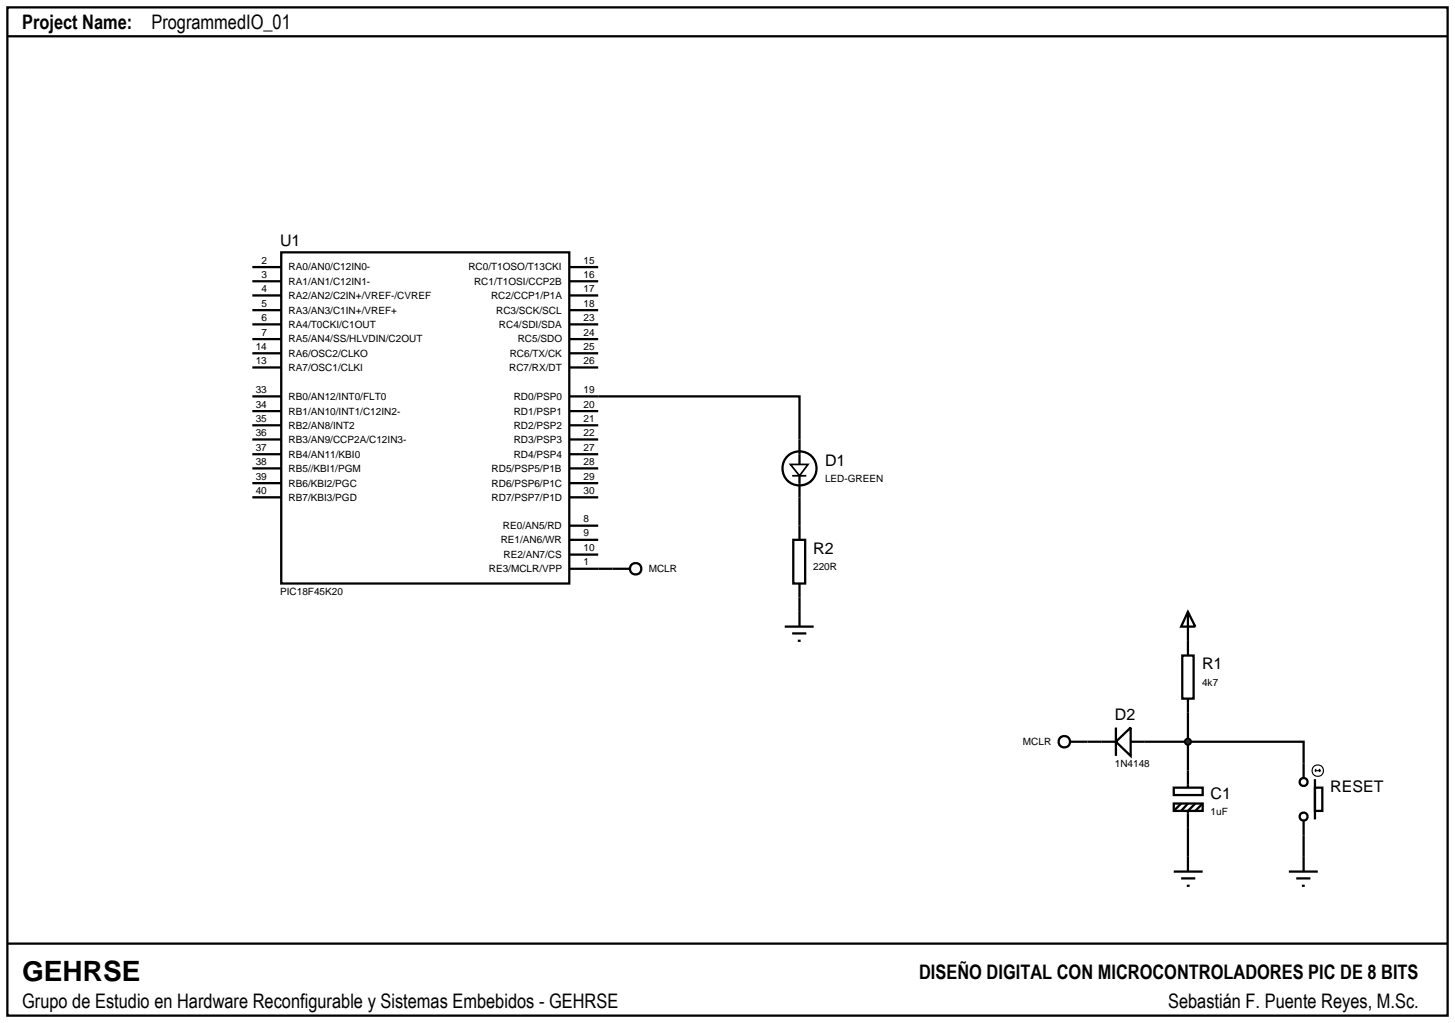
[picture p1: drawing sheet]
<svg xmlns="http://www.w3.org/2000/svg" width="257mm" height="180mm" viewBox="0 0 257 180" stroke-linecap="round" stroke-linejoin="round" font-family="sans-serif">
<defs><g id="words">
<text font-size="4.9" x="3.9" y="173.1">GEHRSE</text>
<g font-size="3.5">
<text x="3.9" y="5.2">Project Name:</text>
<text x="26.7" y="5.2">ProgrammedIO_01</text>
<text x="162.1" y="172.7">DISEÑO DIGITAL CON MICROCONTROLADORES PIC DE 8 BITS</text>
<text x="3.9" y="177.8">Grupo de Estudio en Hardware Reconfigurable y Sistemas Embebidos - GEHRSE</text>
<text x="206" y="177.8">Sebastián F. Puente Reyes, M.Sc.</text>
</g>
<g font-size="2.8">
<text x="49.4" y="43.4">U1</text>
<text x="145.5" y="82.2">D1</text>
<text x="143.4" y="97.8">R2</text>
<text x="212" y="118.1">R1</text>
<text x="196.6" y="127.1">D2</text>
<text x="213.5" y="141">C1</text>
<text x="234.6" y="139.7">RESET</text>
</g>
<g font-size="1.8">
<text x="46.1" y="46.5">2</text>
<text x="50.9" y="47.7">RA0/AN0/C12IN0-</text>
<text x="82.6" y="47.7">RC0/T1OSO/T13CKI</text>
<text x="102.9" y="46.5">15</text>
<text x="46.1" y="49">3</text>
<text x="46.1" y="51.5">4</text>
<text x="50.9" y="50.2">RA1/AN1/C12IN1-</text>
<text x="50.9" y="52.7">RA2/AN2/C2IN+/VREF-/CVREF</text>
<text x="83.6" y="50.2">RC1/T1OSI/CCP2B</text>
<text x="86.6" y="52.7">RC2/CCP1/P1A</text>
<text x="102.9" y="49">16</text>
<text x="102.9" y="51.5">17</text>
<text x="46.1" y="56.6">6</text>
<text x="46.1" y="59.2">7</text>
<text x="46.1" y="54.1">5</text>
<text x="50.9" y="57.8">RA4/T0CKI/C1OUT</text>
<text x="50.9" y="55.3">RA3/AN3/C1IN+/VREF+</text>
<text x="87.5" y="55.3">RC3/SCK/SCL</text>
<text x="88" y="57.8">RC4/SDI/SDA</text>
<text x="102.9" y="54.1">18</text>
<text x="102.9" y="56.6">23</text>
<text x="102.9" y="59.2">24</text>
<text x="45.1" y="61.7">14</text>
<text x="45.1" y="64.2">13</text>
<text x="50.9" y="60.4">RA5/AN4/SS/HLVDIN/C2OUT</text>
<text x="50.9" y="62.9">RA6/OSC2/CLKO</text>
<text x="50.9" y="65.4">RA7/OSC1/CLKI</text>
<text x="89.8" y="65.4">RC7/RX/DT</text>
<text x="89.9" y="62.9">RC6/TX/CK</text>
<text x="91.3" y="60.4">RC5/SDO</text>
<text x="102.9" y="61.7">25</text>
<text x="102.9" y="64.2">26</text>
<text x="45.1" y="69.3">33</text>
<text x="45.1" y="71.9">34</text>
<text x="50.9" y="70.5">RB0/AN12/INT0/FLT0</text>
<text x="90.6" y="70.5">RD0/PSP0</text>
<text x="102.9" y="69.3">19</text>
<text x="102.9" y="71.9">20</text>
<text x="45.1" y="74.4">35</text>
<text x="45.1" y="76.9">36</text>
<text x="50.9" y="73.1">RB1/AN10/INT1/C12IN2-</text>
<text x="50.9" y="75.6">RB2/AN8/INT2</text>
<text x="90.6" y="73.1">RD1/PSP1</text>
<text x="90.6" y="75.6">RD2/PSP2</text>
<text x="102.9" y="74.4">21</text>
<text x="102.9" y="76.9">22</text>
<text x="45.1" y="79.5">37</text>
<text x="45.1" y="82">38</text>
<text x="50.9" y="78.1">RB3/AN9/CCP2A/C12IN3-</text>
<text x="50.9" y="80.7">RB4/AN11/KBI0</text>
<text x="50.9" y="83.2">RB5//KBI1/PGM</text>
<text x="86.7" y="83.2">RD5/PSP5/P1B</text>
<text x="90.6" y="78.1">RD3/PSP3</text>
<text x="90.6" y="80.7">RD4/PSP4</text>
<text x="102.9" y="79.5">27</text>
<text x="102.9" y="82">28</text>
<text x="45.1" y="84.6">39</text>
<text x="45.1" y="87.1">40</text>
<text x="50.9" y="85.8">RB6/KBI2/PGC</text>
<text x="50.9" y="88.3">RB7/KBI3/PGD</text>
<text x="86.7" y="85.8">RD6/PSP6/P1C</text>
<text x="86.7" y="88.3">RD7/PSP7/P1D</text>
<text x="102.9" y="84.6">29</text>
<text x="102.9" y="87.1">30</text>
<text x="145.5" y="85">LED-GREEN</text>
<text x="88.3" y="95.8">RE1/AN6/WR</text>
<text x="88.7" y="93.3">RE0/AN5/RD</text>
<text x="102.9" y="92.1">8</text>
<text x="102.9" y="94.6">9</text>
<text x="86.2" y="100.9">RE3/MCLR/VPP</text>
<text x="88.8" y="98.4">RE2/AN7/CS</text>
<text x="102.9" y="97.2">10</text>
<text x="102.9" y="99.7">1</text>
<text x="114.4" y="100.9">MCLR</text>
<text x="143.4" y="100.6">220R</text>
<text x="49.4" y="104.9">PIC18F45K20</text>
<text x="212" y="121">4k7</text>
<text x="180.4" y="131.4">MCLR</text>
<text x="196.6" y="135.3">1N4148</text>
<text x="213.5" y="143.8">1uF</text>
</g>
</g></defs>
<g fill="none" stroke="#000" stroke-width=".4">
<path d="M1.3 1.3h254v177.8h-254zM1.3 6.4h254M44.5 57.2h5.1M44.5 59.8h5.1M44.5 47.1h5.1M44.5 54.7h5.1M44.5 49.6h5.1M44.5 52.1h5.1M49.6 44.5h50.8v58.4h-50.8zM100.4 57.2h5.1M100.4 59.8h5.1M100.4 47.1h5.1"/>
<path d="M100.4 54.7h5.1M100.4 49.6h5.1M100.4 52.1h5.1M44.5 62.3h5.1M44.5 64.8h5.1M44.5 69.9h5.1M44.5 72.5h5.1M44.5 75h5.1M44.5 77.5h5.1M100.4 69.9h40.6v12M100.4 62.3h5.1M100.4 64.8h5.1"/>
<path d="M100.4 72.5h5.1M100.4 75h5.1M100.4 77.5h5.1M44.5 80.1h5.1M44.5 82.6h5.1M44.5 85.2h5.1M44.5 87.7h5.1M100.4 80.1h5.1M100.4 82.6h5.1M100.4 85.2h5.1M100.4 87.7h5.1M100.4 92.7h5.1"/>
<path d="M100.4 95.2h5.1M100.4 97.8h5.1M139.9 95.2h2.1v7.7h-2.1zM141 83.9v11.3M100.4 100.3h7.6M138.4 110.5h5.1M139.7 111.7h2.5M140.7 113h.5M141 102.9v7.6M208.5 115.6h2v7.6h-2zM209.5 107.9l1.3 2.6h-2.5zM209.5 107.9v7.7"/>
<path d="M191.8 130.8h5M196.8 130.8l2.6-2.5v5zM196.8 128.3v5M199.4 130.8h30.5v6.3M207 138.9h5.1v1.3h-5.1zM209.5 123.2v15.7M231.9 138.9h1.3v4.1h-1.3zM231.9 137.4v7.1M207 141.7h5.1v1.3h-5.1zM207 153.7h5.1M208.3 154.9h2.5M208.3 141.7l-1.3 1.3"/>
<path d="M209.3 156.2h.5M209.5 141.7l-1.2 1.3M210.8 141.7l-1.3 1.3v10.7M212.1 141.7l-1.3 1.3M227.3 153.7h5.1M228.6 154.9h2.5M229.6 156.2h.5M229.9 144.8v8.9M1.3 166.4h254"/>
<circle cx="141" cy="82.6" r="3"/>
<circle cx="229.9" cy="137.9" r=".7"/>
<circle cx="229.9" cy="144" r=".7"/>
</g>
<path d="M139.4 81.9h3.1l-1.5 2zM139.7 83.9h2.5" fill="none" stroke="#000" stroke-width=".3"/>
<g fill="none" stroke="#000" stroke-width=".2">
<path d="M231.9 135.9h1M231.9 135.9l.2 .2M232.1 135.6l-.2 .3M232.6 135.6l.3 .3M232.9 135.9l-.3 .2"/>
<circle cx="232.4" cy="135.9" r="1.01"/>
</g>
<path d="M209.2 130.4l.3-.1-.5 .5zM209.5 130.3l.4 .2 .1 .3zM209.5 131.3l.5-.5-.2 .4zM209 130.8l.5 .5-.4-.2z" fill="#004000" stroke="#000" stroke-width=".4"/>
<path d="M209.5 130.3l.5 .5-.5 .5-.5-.5z" fill="#004000"/>
<g fill="none" stroke="#000" stroke-width=".4">
<path d="M108 100.3h3.1M188.7 130.8h3.1"/>
<circle cx="112.1" cy="100.3" r="1.01"/>
<circle cx="187.7" cy="130.8" r="1.01"/>
</g>
<use href="#words"/>
</svg>
